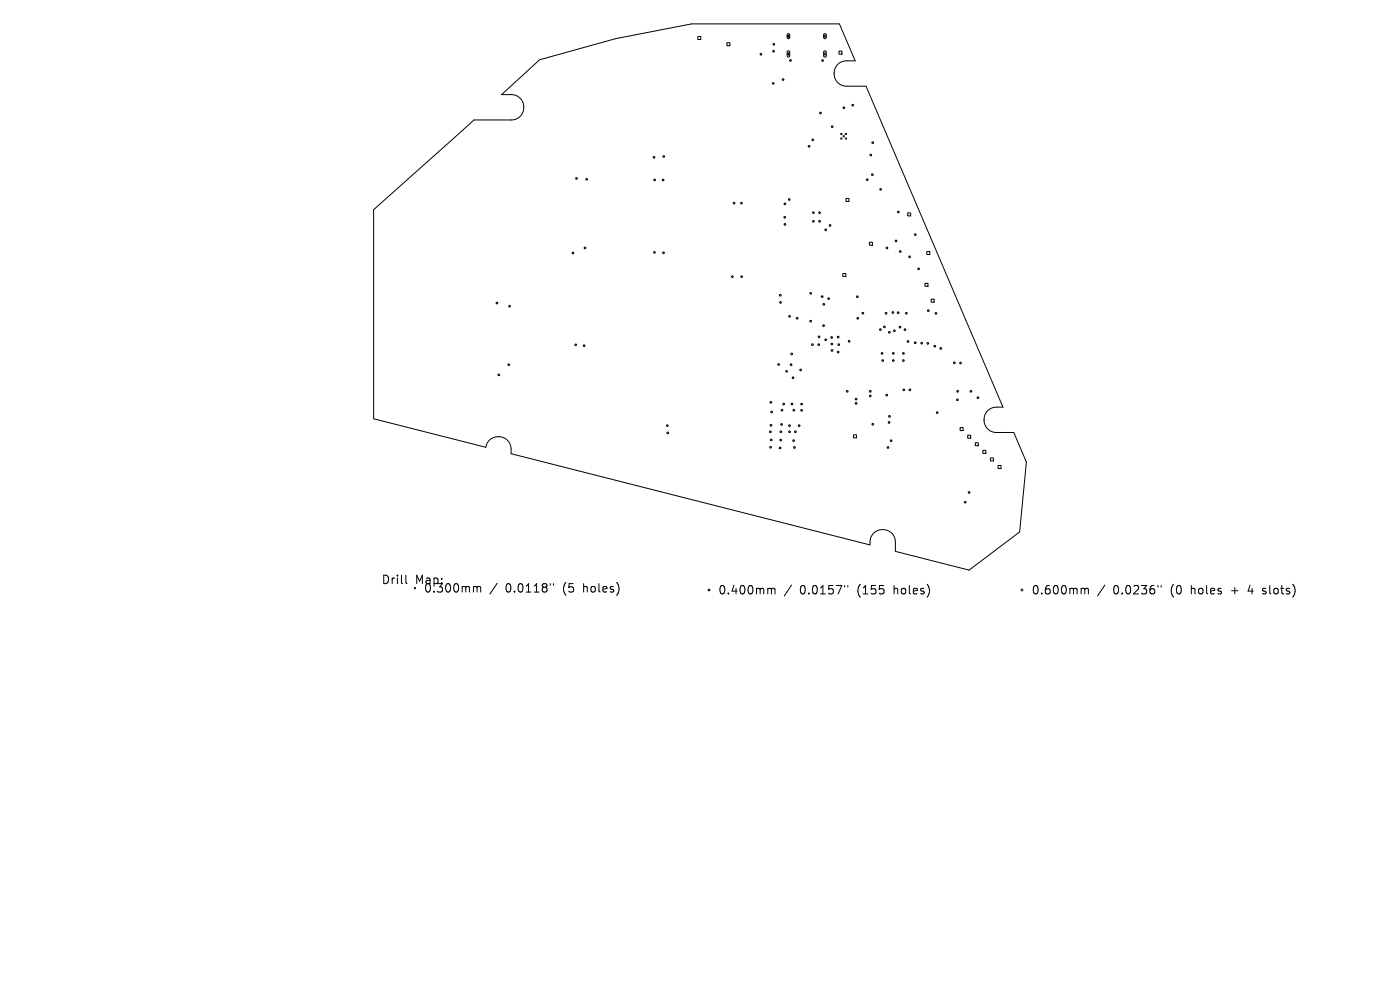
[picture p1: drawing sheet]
<svg xmlns="http://www.w3.org/2000/svg" width="297mm" height="210mm" viewBox="0 0 297 210" stroke-linecap="round" stroke-linejoin="round" font-family="sans-serif">
<defs><g id="words">
<g font-size="2.5">
<text x="81" y="124.1">Drill</text>
<text x="88.1" y="124.1">Map:</text>
<text x="89.9" y="125.9">0.300mm</text>
<text x="107.2" y="125.9">0.0118&quot;</text>
<text x="119.4" y="125.9">(5</text>
<text x="123.7" y="125.9">holes)</text>
<text x="152.4" y="126.3">0.400mm</text>
<text x="169.6" y="126.3">0.0157&quot;</text>
<text x="181.8" y="126.3">(155</text>
<text x="189.6" y="126.3">holes)</text>
<text x="218.9" y="126.3">0.600mm</text>
<text x="236.1" y="126.3">0.0236&quot;</text>
<text x="248.3" y="126.3">(0</text>
<text x="252.7" y="126.3">holes</text>
<text x="261.3" y="126.3">+</text>
<text x="265" y="126.3">4</text>
<text x="268.1" y="126.3">slots)</text>
</g>
</g></defs>
<g fill="none" stroke="#000" stroke-width=".21">
<path d="M148 7.7h.7v.7h-.7zM154.2 9.1h.6v.6h-.6zM167 7.7h.5M167 11.4h.5M167.1 7.2h.2l.2 .1v.7l-.2 .2-.3-.2zM167.1 10.9l.2-.1 .2 .2v.9l-.2 .2-.3-.2zM167.3 7.4v.6M167.3 11.2v.5M174.7 7.7h.6M174.7 11.4h.6M174.8 7.2h.3l.2 .1v.7l-.2 .2-.4-.2zM174.8 10.9l.3-.1 .2 .2v.9l-.2 .2-.4-.2z"/>
<path d="M175 7.4v.6M175 11.2v.5M178 10.9h.6v.6h-.6zM178.4 29.2l.2 .3M178.4 28.3l.2 .2M178.6 29.2l-.2 .3M178.6 28.3l-.2 .2M178.9 28.8l.2 .2M179.1 28.8l-.2 .2M179.3 28.3l.3 .2M179.3 29.3l.3 .2M179.6 28.3l-.3 .2"/>
<path d="M179.6 29.3l-.3 .2M79.3 44.5l21.2-19.1h8a2.69 2.69 0 0 0 2.6-2.6 2.69 2.69 0 0 0-2.6-2.7h-2.1l8.1-7.4 16.1-4.5 16.1-3.1h31.4l3.3 7.8h-1.8a2.69 2.69 0 0 0-2.6 2.7 2.69 2.69 0 0 0 2.6 2.7h4.1l29.1 68.1h-1.4a2.69 2.69 0 0 0-2.6 2.7 2.69 2.69 0 0 0 2.6 2.6h3.7l2.6 6.3-1.4 14.8-10.7 8.1-15.7-3.9v-2.1a2.72 2.72 0 0 0-3-2.5 2.72 2.72 0 0 0-2.3 3.2l-76.2-19.4v-1a2.7 2.7 0 0 0-2.5-2.6 2.7 2.7 0 0 0-2.8 2.3l-23.8-6.1zM178.8 58h.6v.7h-.6zM179.5 42.1h.6v.6h-.6zM184.4 51.4h.7v.6h-.7zM192.6 45.2h.6v.6h-.6zM196.6 53.4h.7v.6h-.7zM196.2 60.1h.7v.6h-.7zM197.5 63.5h.7v.6h-.7zM181.1 92.2h.6v.7h-.6zM203.7 90.7h.6v.6h-.6zM205.3 92.3h.6v.7h-.6z"/>
<path d="M206.9 93.9h.6v.7h-.6zM208.5 95.5h.6v.7h-.6zM210.1 97.1h.7v.7h-.7zM211.7 98.8h.7v.6h-.7zM86.1 122v1.5l.3 .3M101 124.4l.2 .3M101.2 124.7v.9M101.2 124.7l.3-.3 .4 .1 .1 1.1M105.5 123.7l-1.6 2.3M116.7 123.8v.3M117.4 123.8v.3M131.2 124.3v1.2"/>
<path d="M163.4 124.8l.3 .3M163.7 125.1v.9M163.7 125.1l.2-.3 .4 .1 .1 1.1M167.9 124.1l-1.5 2.3M179.2 124.2v.3M179.9 124.2v.3M197.1 124.7v1.2M216.5 125.2h.6M216.8 124.9v.5M229.9 124.8l.2 .3M230.1 125.1l.3-.3 .4 .1 .1 1.1M230.1 125.1v.9"/>
<path d="M234.4 124.1l-1.5 2.3M245.7 124.2v.3M246.3 124.2v.3"/>
<circle cx="161.4" cy="11.5" r=".18"/>
<circle cx="164" cy="17.7" r=".18"/>
<circle cx="164.1" cy="10.9" r=".18"/>
<circle cx="164.2" cy="9.4" r=".18"/>
<circle cx="166.1" cy="16.9" r=".18"/>
<circle cx="167.7" cy="12.8" r=".18"/>
<circle cx="174.5" cy="12.8" r=".18"/>
<circle cx="122.3" cy="37.9" r=".18"/>
<circle cx="124.5" cy="38" r=".18"/>
<circle cx="138.7" cy="33.4" r=".18"/>
<circle cx="138.9" cy="38.2" r=".18"/>
<circle cx="140.7" cy="38.2" r=".18"/>
<circle cx="140.8" cy="33.2" r=".18"/>
<circle cx="171.6" cy="31" r=".18"/>
<circle cx="172.4" cy="29.7" r=".18"/>
<circle cx="174.1" cy="24" r=".18"/>
<circle cx="176.5" cy="26.9" r=".18"/>
<circle cx="179" cy="22.9" r=".18"/>
<circle cx="180.9" cy="22.3" r=".18"/>
<circle cx="184" cy="38.1" r=".18"/>
<circle cx="184.7" cy="32.9" r=".18"/>
<circle cx="185.1" cy="37" r=".18"/>
<circle cx="185.1" cy="30.3" r=".18"/>
<circle cx="121.5" cy="53.7" r=".18"/>
<circle cx="124.1" cy="52.6" r=".18"/>
<circle cx="138.8" cy="53.5" r=".18"/>
<circle cx="140.8" cy="53.6" r=".18"/>
<circle cx="155.4" cy="58.7" r=".18"/>
<circle cx="155.7" cy="43.1" r=".18"/>
<circle cx="157.3" cy="43.1" r=".18"/>
<circle cx="157.3" cy="58.7" r=".18"/>
<circle cx="166.5" cy="46.1" r=".18"/>
<circle cx="166.5" cy="43.2" r=".18"/>
<circle cx="166.5" cy="47.6" r=".18"/>
<circle cx="167.4" cy="42.3" r=".18"/>
<circle cx="172.6" cy="45.1" r=".18"/>
<circle cx="172.6" cy="46.9" r=".18"/>
<circle cx="173.9" cy="45.1" r=".18"/>
<circle cx="173.9" cy="46.9" r=".18"/>
<circle cx="175.2" cy="48.7" r=".18"/>
<circle cx="176.1" cy="47.8" r=".18"/>
<circle cx="186.8" cy="40.2" r=".18"/>
<circle cx="188.2" cy="52.6" r=".18"/>
<circle cx="190.1" cy="51.1" r=".18"/>
<circle cx="190.6" cy="45" r=".18"/>
<circle cx="191" cy="53.4" r=".18"/>
<circle cx="193" cy="54.5" r=".18"/>
<circle cx="194.2" cy="49.8" r=".18"/>
<circle cx="194.9" cy="57" r=".18"/>
<circle cx="105.4" cy="64.3" r=".18"/>
<circle cx="105.8" cy="79.5" r=".18"/>
<circle cx="107.9" cy="77.4" r=".18"/>
<circle cx="108.1" cy="65" r=".18"/>
<circle cx="122.1" cy="73.2" r=".18"/>
<circle cx="123.9" cy="73.3" r=".18"/>
<circle cx="165.2" cy="77.3" r=".18"/>
<circle cx="165.5" cy="62.6" r=".18"/>
<circle cx="165.6" cy="64.2" r=".18"/>
<circle cx="166.9" cy="78.8" r=".18"/>
<circle cx="167.5" cy="67.1" r=".18"/>
<circle cx="167.8" cy="77.4" r=".18"/>
<circle cx="168" cy="75.1" r=".18"/>
<circle cx="169.1" cy="67.5" r=".18"/>
<circle cx="169.8" cy="78.5" r=".18"/>
<circle cx="172" cy="68.1" r=".18"/>
<circle cx="172" cy="62.2" r=".18"/>
<circle cx="172.4" cy="73.1" r=".18"/>
<circle cx="173.7" cy="73.1" r=".18"/>
<circle cx="173.8" cy="71.5" r=".18"/>
<circle cx="174.4" cy="62.9" r=".18"/>
<circle cx="174.7" cy="69.1" r=".18"/>
<circle cx="174.8" cy="64.6" r=".18"/>
<circle cx="175.2" cy="72.1" r=".18"/>
<circle cx="175.8" cy="63.3" r=".18"/>
<circle cx="176.4" cy="71.6" r=".18"/>
<circle cx="176.5" cy="73" r=".18"/>
<circle cx="176.5" cy="74.3" r=".18"/>
<circle cx="177.8" cy="71.5" r=".18"/>
<circle cx="177.8" cy="74.7" r=".18"/>
<circle cx="177.9" cy="73.1" r=".18"/>
<circle cx="180.1" cy="72.4" r=".18"/>
<circle cx="181.9" cy="62.9" r=".18"/>
<circle cx="182" cy="67.5" r=".18"/>
<circle cx="183" cy="66.4" r=".18"/>
<circle cx="186.8" cy="69.9" r=".18"/>
<circle cx="187.1" cy="75" r=".18"/>
<circle cx="187.3" cy="76.5" r=".18"/>
<circle cx="187.6" cy="69.3" r=".18"/>
<circle cx="188" cy="66.5" r=".18"/>
<circle cx="188.7" cy="70.5" r=".18"/>
<circle cx="189.4" cy="66.3" r=".18"/>
<circle cx="189.5" cy="76.5" r=".18"/>
<circle cx="189.5" cy="75" r=".18"/>
<circle cx="189.7" cy="70.2" r=".18"/>
<circle cx="190.5" cy="66.3" r=".18"/>
<circle cx="190.9" cy="69.4" r=".18"/>
<circle cx="191.7" cy="76.5" r=".18"/>
<circle cx="191.7" cy="75" r=".18"/>
<circle cx="192" cy="69.9" r=".18"/>
<circle cx="192.3" cy="66.5" r=".18"/>
<circle cx="192.6" cy="72.4" r=".18"/>
<circle cx="194.2" cy="72.7" r=".18"/>
<circle cx="195.5" cy="72.8" r=".18"/>
<circle cx="196.8" cy="72.8" r=".18"/>
<circle cx="196.9" cy="65.9" r=".18"/>
<circle cx="198.3" cy="73.4" r=".18"/>
<circle cx="198.5" cy="66.5" r=".18"/>
<circle cx="199.6" cy="73.9" r=".18"/>
<circle cx="202.5" cy="77" r=".18"/>
<circle cx="203.8" cy="77" r=".18"/>
<circle cx="141.6" cy="90.3" r=".18"/>
<circle cx="141.7" cy="91.8" r=".18"/>
<circle cx="163.4" cy="91.6" r=".18"/>
<circle cx="163.5" cy="94.9" r=".18"/>
<circle cx="163.5" cy="85.3" r=".18"/>
<circle cx="163.6" cy="90.2" r=".18"/>
<circle cx="163.6" cy="93.3" r=".18"/>
<circle cx="163.7" cy="87.4" r=".18"/>
<circle cx="165.5" cy="95" r=".18"/>
<circle cx="165.6" cy="93.4" r=".18"/>
<circle cx="165.7" cy="91.6" r=".18"/>
<circle cx="165.8" cy="90" r=".18"/>
<circle cx="165.9" cy="87" r=".18"/>
<circle cx="166.3" cy="85.7" r=".18"/>
<circle cx="167.5" cy="90.3" r=".18"/>
<circle cx="167.5" cy="91.6" r=".18"/>
<circle cx="168" cy="85.7" r=".18"/>
<circle cx="168.2" cy="80.1" r=".18"/>
<circle cx="168.4" cy="93.5" r=".18"/>
<circle cx="168.4" cy="87" r=".18"/>
<circle cx="168.5" cy="94.9" r=".18"/>
<circle cx="168.7" cy="91.6" r=".18"/>
<circle cx="169.5" cy="90.3" r=".18"/>
<circle cx="170.1" cy="85.7" r=".18"/>
<circle cx="170.1" cy="87" r=".18"/>
<circle cx="179.7" cy="83" r=".18"/>
<circle cx="181.6" cy="85.6" r=".18"/>
<circle cx="181.6" cy="84.7" r=".18"/>
<circle cx="184.6" cy="83" r=".18"/>
<circle cx="184.6" cy="84" r=".18"/>
<circle cx="185.2" cy="90" r=".18"/>
<circle cx="188.1" cy="83.8" r=".18"/>
<circle cx="188.4" cy="94.9" r=".18"/>
<circle cx="188.6" cy="89.6" r=".18"/>
<circle cx="188.7" cy="88.3" r=".18"/>
<circle cx="189.1" cy="93.5" r=".18"/>
<circle cx="191.7" cy="82.7" r=".18"/>
<circle cx="193" cy="82.7" r=".18"/>
<circle cx="198.8" cy="87.5" r=".18"/>
<circle cx="203.1" cy="84.8" r=".18"/>
<circle cx="203.2" cy="83" r=".18"/>
<circle cx="206" cy="83" r=".18"/>
<circle cx="207.5" cy="84.4" r=".18"/>
<circle cx="204.8" cy="106.5" r=".18"/>
<circle cx="205.6" cy="104.5" r=".18"/>
<circle cx="150.4" cy="125.2" r=".18"/>
</g>
<use href="#words"/>
</svg>
